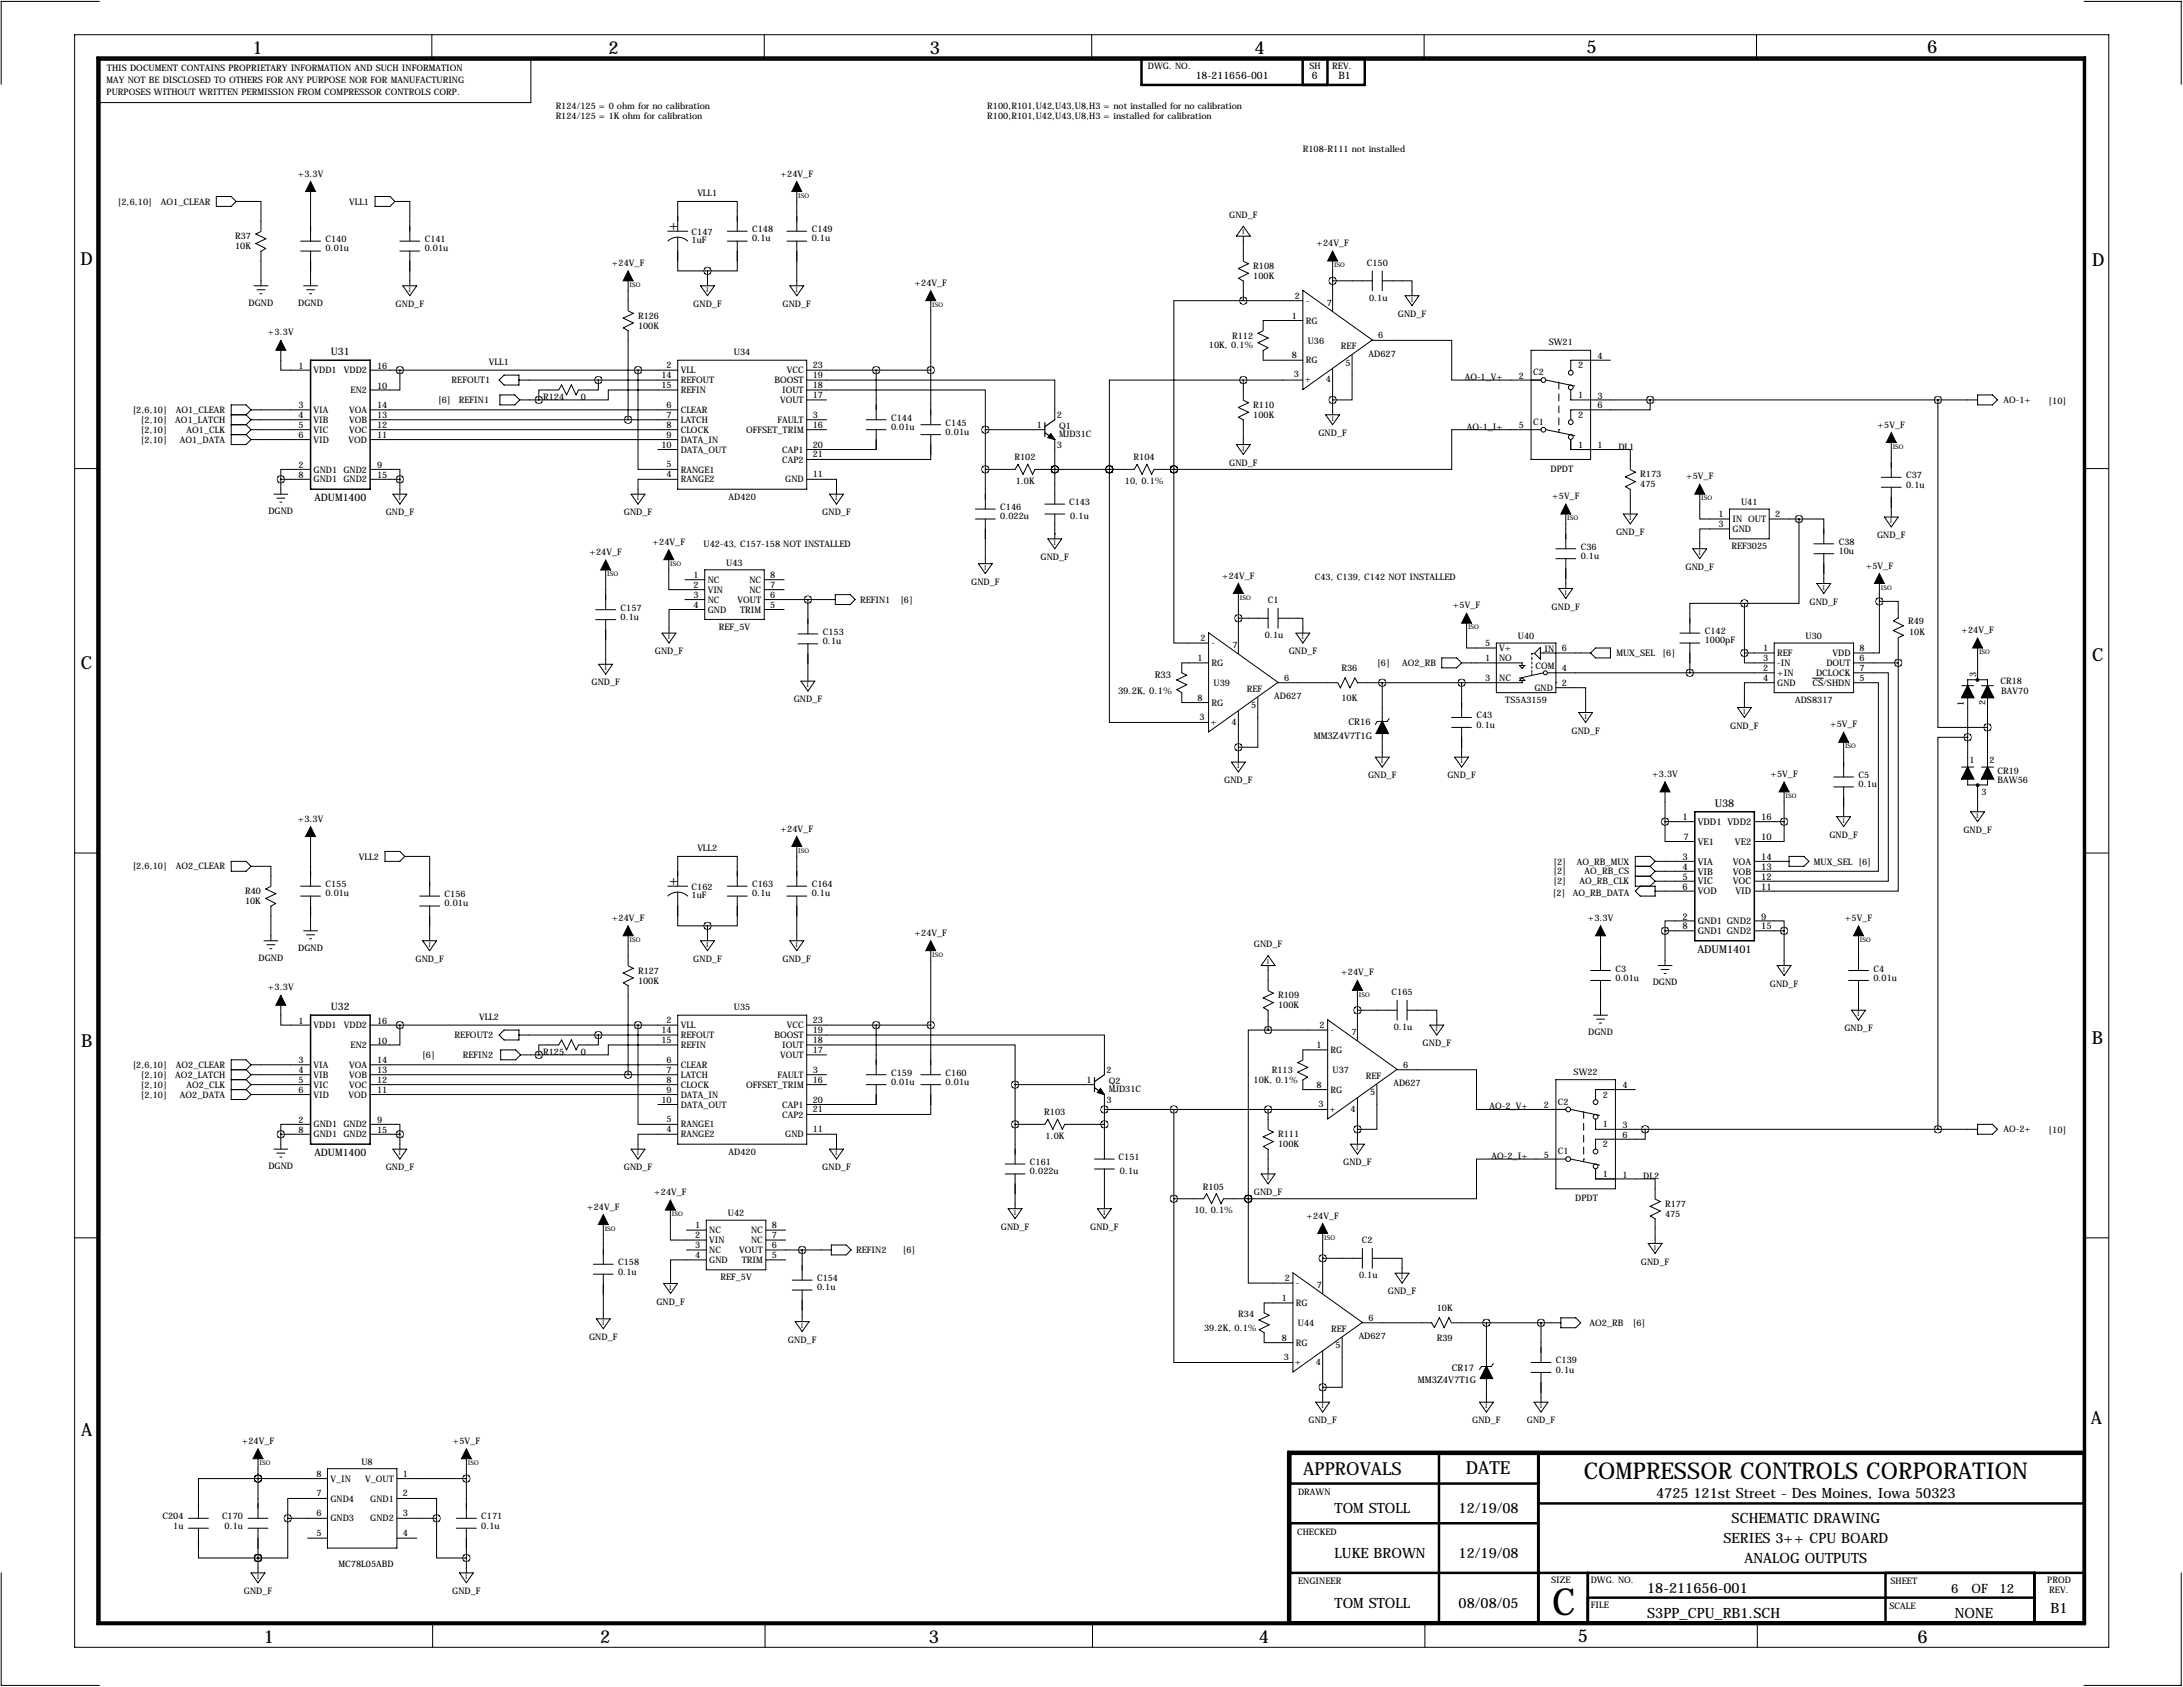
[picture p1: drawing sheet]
<svg xmlns="http://www.w3.org/2000/svg" width="559mm" height="432mm" viewBox="0 0 559 432" stroke-linecap="round" stroke-linejoin="round" font-family="sans-serif">
<defs><g id="words">
<text font-size="9.6" x="397.3" y="413.5">C</text>
<text font-size="5.9" x="405.4" y="378.5">COMPRESSOR CONTROLS CORPORATION</text>
<g font-size="4.6">
<text x="64.6" y="13.7">1</text>
<text x="155.8" y="13.7">2</text>
<text x="238" y="13.7">3</text>
<text x="321.1" y="13.7">4</text>
<text x="406.1" y="13.5">5</text>
<text x="493.3" y="13.5">6</text>
<text x="20.6" y="67.9">D</text>
<text x="535.6" y="68.1">D</text>
<text x="20.7" y="171.1">C</text>
<text x="535.5" y="169.2">C</text>
<text x="20.8" y="268.1">B</text>
<text x="535.4" y="267.2">B</text>
<text x="535.2" y="364.5">A</text>
<text x="20.8" y="367.5">A</text>
<text x="333.6" y="377.4">APPROVALS</text>
<text x="375.2" y="377.2">DATE</text>
<text x="67.5" y="420.6">1</text>
<text x="153.6" y="420.6">2</text>
<text x="237.8" y="420.6">3</text>
<text x="322.2" y="420.5">4</text>
<text x="403.9" y="420.4">5</text>
<text x="490.9" y="420.6">6</text>
</g>
<g font-size="3.6">
<text x="171.2" y="58.9">+</text>
<text x="171.2" y="226.6">+</text>
<text x="423.9" y="383.5">4725 121st Street - Des Moines, Iowa 50323</text>
<text x="341.6" y="387.3">TOM STOLL</text>
<text x="373.4" y="387.3">12/19/08</text>
<text x="443.3" y="389.9">SCHEMATIC DRAWING</text>
<text x="441.2" y="395">SERIES 3++ CPU BOARD</text>
<text x="341.6" y="398.8">LUKE BROWN</text>
<text x="373.4" y="398.8">12/19/08</text>
<text x="446.6" y="400">ANALOG OUTPUTS</text>
<text x="421.6" y="407.7">18-211656-001</text>
<text x="341.6" y="411.5">TOM STOLL</text>
<text x="373.4" y="411.5">08/08/05</text>
<text x="524.9" y="412.7">B1</text>
<text x="421.6" y="414">S3PP_CPU_RB1.SCH</text>
<text x="500.4" y="414">NONE</text>
</g>
<g font-size="3.3">
<text x="499.4" y="407.7">6</text>
<text x="504.7" y="407.7">OF</text>
<text x="511.8" y="407.7">12</text>
</g>
<g font-size="2.7">
<text x="438.9" y="206.5">U38</text>
<text x="434.5" y="244">ADUM1401</text>
</g>
<g font-size="2.6">
<text x="306.1" y="20.3">18-211656-001</text>
<text x="335.8" y="20.3">6</text>
<text x="342.6" y="20.3">B1</text>
<text x="84.7" y="90.9">U31</text>
<text x="80.5" y="128.3">ADUM1400</text>
<text x="84.7" y="258.6">U32</text>
<text x="80.5" y="296">ADUM1400</text>
</g>
<g font-size="2.4">
<text x="295.6" y="173.6">R33</text>
<text x="286.2" y="177.5">39.2K, 0.1%</text>
<text x="345.2" y="185.7">CR16</text>
<text x="336.3" y="189.1">MM3Z4V7T1G</text>
<text x="430.7" y="210">1</text>
<text x="450.8" y="210">16</text>
<text x="430.9" y="214.9">7</text>
<text x="434.6" y="211.1">VDD1 VDD2</text>
<text x="450.8" y="215">10</text>
<text x="430.7" y="220.1">3</text>
<text x="434.6" y="221.3">VIA</text>
<text x="434.6" y="216.2">VE1</text>
<text x="443.6" y="221.3">VOA</text>
<text x="444.1" y="216.2">VE2</text>
<text x="450.8" y="220.1">14</text>
<text x="430.7" y="222.7">4</text>
<text x="430.7" y="225.2">5</text>
<text x="430.7" y="227.7">6</text>
<text x="434.6" y="223.8">VIB</text>
<text x="434.6" y="226.4">VIC</text>
<text x="443.6" y="223.8">VOB</text>
<text x="443.6" y="226.4">VOC</text>
<text x="450.8" y="222.7">13</text>
<text x="450.8" y="225.2">12</text>
<text x="450.8" y="227.7">11</text>
<text x="434.6" y="228.9">VOD</text>
<text x="444.2" y="228.9">VID</text>
<text x="430.7" y="235.4">2</text>
<text x="430.7" y="237.9">8</text>
<text x="434.6" y="236.5">GND1 GND2</text>
<text x="434.6" y="239.1">GND1 GND2</text>
<text x="450.8" y="235.4">9</text>
<text x="450.8" y="237.9">15</text>
<text x="363" y="354">MM3Z4V7T1G</text>
<text x="371.6" y="351">CR17</text>
</g>
<g font-size="2.3">
<text x="293.8" y="17.6">DWG. NO.</text>
<text x="335.2" y="17.7">SH</text>
<text x="341" y="17.7">REV.</text>
<text x="27.3" y="21.1">MAY NOT BE DISCLOSED TO OTHERS FOR ANY PURPOSE NOR FOR MANUFACTURING</text>
<text x="27.4" y="18.3">THIS DOCUMENT CONTAINS PROPRIETARY INFORMATION AND SUCH INFORMATION</text>
<text x="27.3" y="24.2">PURPOSES WITHOUT WRITTEN PERMISSION FROM COMPRESSOR CONTROLS CORP.</text>
<text x="142.2" y="27.9">R124/125 = 0 ohm for no calibration</text>
<text x="252.7" y="27.9">R100,R101,U42,U43,U8,H3 = not installed for no calibration</text>
<text x="142.2" y="30.5">R124/125 = 1K ohm for calibration</text>
<text x="252.7" y="30.5">R100,R101,U42,U43,U8,H3 = installed for calibration</text>
<text x="333.5" y="38.9">R108-R111 not installed</text>
<text x="76.2" y="45.2">+3.3V</text>
<text x="199.8" y="45.2">+24V_F</text>
<text x="30.2" y="52.4">[2,6,10]</text>
<text x="41.2" y="52.4">AO1_CLEAR</text>
<text x="89.3" y="52.4">VLL1</text>
<text x="178.5" y="50.3">VLL1</text>
<text x="192.5" y="59.4">C148</text>
<text x="207.8" y="59.4">C149</text>
<text x="314.6" y="55.7">GND_F</text>
<text x="60.2" y="61.3">R37</text>
<text x="60.2" y="63.8">10K</text>
<text x="83.3" y="62">C140</text>
<text x="83.3" y="64.4">0.01u</text>
<text x="108.7" y="62">C141</text>
<text x="108.7" y="64.4">0.01u</text>
<text x="177" y="60.2">C147</text>
<text x="177" y="62.3">1uF</text>
<text x="192.5" y="61.8">0.1u</text>
<text x="207.8" y="61.8">0.1u</text>
<text x="337" y="63">+24V_F</text>
<text x="156.6" y="68.1">+24V_F</text>
<text x="320.8" y="68.9">R108</text>
<text x="320.8" y="71.4">100K</text>
<text x="349.9" y="68.1">C150</text>
<text x="234.1" y="73.2">+24V_F</text>
<text x="331.4" y="76.5">2</text>
<text x="334.3" y="77.8">-</text>
<text x="350.4" y="77.1">0.1u</text>
<text x="63.6" y="78.2">DGND</text>
<text x="76.3" y="78.2">DGND</text>
<text x="101.3" y="78.6">GND_F</text>
<text x="163.3" y="81.6">R126</text>
<text x="177.5" y="78.6">GND_F</text>
<text x="200.3" y="78.6">GND_F</text>
<text x="330.7" y="81.5">1</text>
<text x="334.3" y="82.8">RG</text>
<text x="339.6" y="78.2">7</text>
<text x="357.8" y="81.1">GND_F</text>
<text x="68.6" y="85.9">+3.3V</text>
<text x="163.3" y="84.1">100K</text>
<text x="309.5" y="89.2">10K, 0.1%</text>
<text x="315.4" y="86.7">R112</text>
<text x="334.8" y="87.9">U36</text>
<text x="343.3" y="89.5">REF</text>
<text x="352.8" y="86.6">6</text>
<text x="396.4" y="88.4">SW21</text>
<text x="76.4" y="94.4">1</text>
<text x="80.3" y="95.5">VDD1</text>
<text x="88" y="95.5">VDD2</text>
<text x="96.5" y="94.4">16</text>
<text x="125.2" y="93.5">VLL1</text>
<text x="170.6" y="94.2">2</text>
<text x="174.2" y="95.5">VLL</text>
<text x="187.9" y="90.9">U34</text>
<text x="201.4" y="95.5">VCC</text>
<text x="208" y="94.2">23</text>
<text x="330.7" y="91.7">8</text>
<text x="334.3" y="93">RG</text>
<text x="344.4" y="93.6">5</text>
<text x="350.3" y="91.3">AD627</text>
<text x="404" y="94.3">2</text>
<text x="408.9" y="91.8">4</text>
<text x="89.8" y="100.6">EN2</text>
<text x="96.5" y="99.5">10</text>
<text x="115.6" y="98.1">REFOUT1</text>
<text x="169.3" y="96.8">14</text>
<text x="169.3" y="99.3">15</text>
<text x="174.2" y="98.1">REFOUT</text>
<text x="174.2" y="100.6">REFIN</text>
<text x="198.2" y="98.1">BOOST</text>
<text x="200.2" y="100.6">IOUT</text>
<text x="208" y="96.8">19</text>
<text x="208" y="99.3">18</text>
<text x="208" y="101.9">17</text>
<text x="331.2" y="96.6">3</text>
<text x="334" y="97.8">+</text>
<text x="339.3" y="97.9">4</text>
<text x="374.9" y="97.3">AO-1_V+</text>
<text x="388.8" y="96.9">2</text>
<text x="392.4" y="96.1">C2</text>
<text x="404" y="101.9">1</text>
<text x="34" y="105.7">[2,6,10]</text>
<text x="45" y="105.7">AO1_CLEAR</text>
<text x="76.4" y="104.5">3</text>
<text x="76.4" y="107.1">4</text>
<text x="80.3" y="105.7">VIA</text>
<text x="89.4" y="105.7">VOA</text>
<text x="96.5" y="104.5">14</text>
<text x="96.5" y="107.1">13</text>
<text x="112.2" y="103.2">[6]</text>
<text x="117.4" y="103.2">REFIN1</text>
<text x="139" y="102.4">R124</text>
<text x="148.7" y="102.4">0</text>
<text x="170.6" y="104.4">6</text>
<text x="170.6" y="106.9">7</text>
<text x="174.2" y="105.7">CLEAR</text>
<text x="199.7" y="103.2">VOUT</text>
<text x="208" y="106.9">3</text>
<text x="228.1" y="107.7">C144</text>
<text x="270.5" y="106.9">2</text>
<text x="320.8" y="104.4">R110</text>
<text x="320.8" y="107">100K</text>
<text x="404" y="107">2</text>
<text x="408.9" y="102">3</text>
<text x="408.9" y="104.5">6</text>
<text x="512.8" y="103.2">AO-1+</text>
<text x="524.4" y="103.4">[10]</text>
<text x="36.1" y="110.8">[2,10]</text>
<text x="36.1" y="113.3">[2,10]</text>
<text x="36.1" y="108.2">[2,10]</text>
<text x="44.9" y="108.2">AO1_LATCH</text>
<text x="46.1" y="113.3">AO1_DATA</text>
<text x="47.8" y="110.8">AO1_CLK</text>
<text x="76.4" y="109.6">5</text>
<text x="76.4" y="112.2">6</text>
<text x="80.3" y="108.2">VIB</text>
<text x="80.3" y="110.8">VIC</text>
<text x="80.3" y="113.3">VID</text>
<text x="89.2" y="113.3">VOD</text>
<text x="89.4" y="108.2">VOB</text>
<text x="89.4" y="110.8">VOC</text>
<text x="96.5" y="109.6">12</text>
<text x="96.5" y="112.2">11</text>
<text x="170.6" y="109.5">8</text>
<text x="170.6" y="112">9</text>
<text x="174.2" y="108.2">LATCH</text>
<text x="174.2" y="110.8">CLOCK</text>
<text x="174.2" y="113.3">DATA_IN</text>
<text x="191" y="110.8">OFFSET_TRIM</text>
<text x="199" y="108.2">FAULT</text>
<text x="208" y="109.5">16</text>
<text x="228.1" y="110.1">0.01u</text>
<text x="242.1" y="109">C145</text>
<text x="242.1" y="111.3">0.01u</text>
<text x="265.4" y="109.5">1</text>
<text x="271.1" y="109.8">Q1</text>
<text x="271.1" y="111.9">MJD31C</text>
<text x="337.5" y="111.6">GND_F</text>
<text x="375.5" y="110">AO-1_I+</text>
<text x="388.8" y="109.6">5</text>
<text x="392.4" y="108.8">C1</text>
<text x="480.6" y="109.5">+5V_F</text>
<text x="76.4" y="119.8">2</text>
<text x="96.5" y="119.8">9</text>
<text x="169.3" y="114.6">10</text>
<text x="170.6" y="119.6">5</text>
<text x="174.2" y="115.9">DATA_OUT</text>
<text x="200.2" y="115.9">CAP1</text>
<text x="200.2" y="118.4">CAP2</text>
<text x="208" y="114.6">20</text>
<text x="208" y="117.1">21</text>
<text x="259.7" y="117.8">R102</text>
<text x="270.5" y="114.6">3</text>
<text x="290.2" y="117.8">R104</text>
<text x="314.6" y="119.2">GND_F</text>
<text x="404" y="114.6">1</text>
<text x="408.9" y="114.7">1</text>
<text x="414.3" y="115.1">DL1</text>
<text x="76.4" y="122.3">8</text>
<text x="80.3" y="120.9">GND1 GND2</text>
<text x="80.3" y="123.5">GND1 GND2</text>
<text x="96.5" y="122.3">15</text>
<text x="170.6" y="122.2">4</text>
<text x="174.2" y="120.9">RANGE1</text>
<text x="174.2" y="123.5">RANGE2</text>
<text x="201" y="123.5">GND</text>
<text x="208" y="122.2">11</text>
<text x="260" y="123.8">1.0K</text>
<text x="288" y="123.8">10, 0.1%</text>
<text x="396.9" y="120.7">DPDT</text>
<text x="419.9" y="122.2">R173</text>
<text x="419.9" y="124.8">475</text>
<text x="431.6" y="122.7">+5V_F</text>
<text x="487.9" y="122.4">C37</text>
<text x="487.9" y="124.8">0.1u</text>
<text x="68.7" y="131.6">DGND</text>
<text x="98.7" y="131.9">GND_F</text>
<text x="159.7" y="131.9">GND_F</text>
<text x="186.5" y="128.1">AD420</text>
<text x="210.5" y="131.9">GND_F</text>
<text x="256" y="130.6">C146</text>
<text x="273.7" y="129.4">C143</text>
<text x="397.3" y="127.8">+5V_F</text>
<text x="445.7" y="129.3">U41</text>
<text x="256" y="132.9">0.022u</text>
<text x="274" y="132.8">0.1u</text>
<text x="413.7" y="137">GND_F</text>
<text x="439.9" y="132.3">1</text>
<text x="439.9" y="134.9">3</text>
<text x="443.5" y="133.6">IN OUT</text>
<text x="443.5" y="136.2">GND</text>
<text x="454.4" y="132.3">2</text>
<text x="480.5" y="137.8">GND_F</text>
<text x="150.9" y="142.1">+24V_F</text>
<text x="167" y="139.4">+24V_F</text>
<text x="180.1" y="140">U42-43, C157-158 NOT INSTALLED</text>
<text x="266.4" y="143.3">GND_F</text>
<text x="404.6" y="140.7">C36</text>
<text x="404.6" y="143.1">0.1u</text>
<text x="443.2" y="140.6">REF3025</text>
<text x="470.7" y="139.4">C38</text>
<text x="470.7" y="141.8">10u</text>
<text x="177.5" y="147.9">1</text>
<text x="181.2" y="149.2">NC</text>
<text x="185.9" y="144.8">U43</text>
<text x="191.8" y="149.2">NC</text>
<text x="197.2" y="147.9">8</text>
<text x="248.6" y="149.7">GND_F</text>
<text x="312.8" y="148.1">+24V_F</text>
<text x="336.5" y="148.4">C43, C139, C142 NOT INSTALLED</text>
<text x="431.5" y="145.9">GND_F</text>
<text x="477.6" y="145.5">+5V_F</text>
<text x="177.5" y="150.4">2</text>
<text x="177.5" y="153">3</text>
<text x="177.5" y="155.5">4</text>
<text x="181.2" y="151.7">VIN</text>
<text x="181.2" y="154.3">NC</text>
<text x="188.8" y="154.3">VOUT</text>
<text x="191.8" y="151.7">NC</text>
<text x="197.2" y="150.4">7</text>
<text x="197.2" y="153">6</text>
<text x="197.2" y="155.5">5</text>
<text x="220.2" y="154.3">REFIN1</text>
<text x="230.5" y="154.2">[6]</text>
<text x="324.5" y="154.4">C1</text>
<text x="371.9" y="155.7">+5V_F</text>
<text x="463.2" y="154.8">GND_F</text>
<text x="158.9" y="156.3">C157</text>
<text x="158.9" y="158.7">0.1u</text>
<text x="181.2" y="156.8">GND</text>
<text x="184" y="161.2">REF_5V</text>
<text x="189.5" y="156.8">TRIM</text>
<text x="397.2" y="156">GND_F</text>
<text x="488.4" y="159.8">R49</text>
<text x="167.6" y="167.5">GND_F</text>
<text x="210.6" y="162.5">C153</text>
<text x="210.6" y="164.9">0.1u</text>
<text x="307.3" y="164.1">2</text>
<text x="310.1" y="165.4">-</text>
<text x="315.5" y="165.9">7</text>
<text x="323.8" y="163.4">0.1u</text>
<text x="329.9" y="167.5">GND_F</text>
<text x="380.2" y="165.4">5</text>
<text x="383.7" y="166.7">V+</text>
<text x="388.5" y="163.6">U40</text>
<text x="395.4" y="166.8">IN</text>
<text x="399.8" y="166.6">6</text>
<text x="413.8" y="167.9">MUX_SEL</text>
<text x="425.6" y="167.9">[6]</text>
<text x="436.4" y="162.3">C142</text>
<text x="436.4" y="164.7">1000pF</text>
<text x="451.3" y="166.6">1</text>
<text x="454.9" y="167.9">REF</text>
<text x="462.2" y="163.6">U30</text>
<text x="469.1" y="167.9">VDD</text>
<text x="476" y="166.6">8</text>
<text x="488.7" y="162.6">10K</text>
<text x="502.1" y="162.1">+24V_F</text>
<text x="306.5" y="169.2">1</text>
<text x="310.1" y="170.5">RG</text>
<text x="343.4" y="171.7">R36</text>
<text x="352.6" y="170.5">[6]</text>
<text x="358.9" y="170.5">AO2_RB</text>
<text x="380.2" y="169.2">1</text>
<text x="383.7" y="169.2">NO</text>
<text x="393.1" y="171.1">COM</text>
<text x="399.8" y="171.7">4</text>
<text x="451.3" y="169.2">3</text>
<text x="451.3" y="171.7">2</text>
<text x="454.9" y="170.5">-IN</text>
<text x="454.9" y="173">+IN</text>
<text x="464.9" y="173">DCLOCK</text>
<text x="467.5" y="170.5">DOUT</text>
<text x="476" y="169.2">6</text>
<text x="476" y="171.7">7</text>
<text x="505.8" y="173.2" transform="rotate(-90 505.8 173.2)">3</text>
<text x="151.4" y="175.4">GND_F</text>
<text x="203.2" y="179.8">GND_F</text>
<text x="306.5" y="179.3">8</text>
<text x="310.6" y="175.6">U39</text>
<text x="319.1" y="177.1">REF</text>
<text x="326.2" y="178.9">AD627</text>
<text x="328.7" y="174.2">6</text>
<text x="343.4" y="179.4">10K</text>
<text x="380.2" y="174.2">3</text>
<text x="383.8" y="174.3">NC</text>
<text x="385.3" y="179.9">TS5A3159</text>
<text x="392.8" y="176.8">GND</text>
<text x="399.8" y="175.5">2</text>
<text x="451.3" y="174.2">4</text>
<text x="454.9" y="175.6">GND</text>
<text x="459.5" y="179.9">ADS8317</text>
<text x="464" y="175.6">CS/SHDN</text>
<text x="476" y="174.2">5</text>
<text x="512.1" y="175">CR18</text>
<text x="512.3" y="177.6">BAV70</text>
<text x="307" y="184.2">3</text>
<text x="309.9" y="185.5">+</text>
<text x="310.1" y="180.6">RG</text>
<text x="315.2" y="185.5">4</text>
<text x="320.3" y="181.2">5</text>
<text x="378" y="183.9">C43</text>
<text x="502.7" y="180.7" transform="rotate(-90 502.7 180.7)">1</text>
<text x="508.3" y="180.4" transform="rotate(-90 508.3 180.4)">2</text>
<text x="378" y="186.3">0.1u</text>
<text x="402.3" y="187.8">GND_F</text>
<text x="442.9" y="186.5">GND_F</text>
<text x="468.4" y="186.2">+5V_F</text>
<text x="504.2" y="195.3">1</text>
<text x="509.3" y="195.3">2</text>
<text x="313.4" y="200.5">GND_F</text>
<text x="350.2" y="199.2">GND_F</text>
<text x="370.5" y="199.2">GND_F</text>
<text x="422.9" y="198.9">+3.3V</text>
<text x="453.2" y="198.9">+5V_F</text>
<text x="475.7" y="199.1">C5</text>
<text x="475.7" y="201.5">0.1u</text>
<text x="507.2" y="203.5">3</text>
<text x="511.3" y="198.2">CR19</text>
<text x="511.4" y="200.4">BAW56</text>
<text x="76.2" y="210.3">+3.3V</text>
<text x="199.8" y="212.9">+24V_F</text>
<text x="468.3" y="214.5">GND_F</text>
<text x="502.6" y="213.2">GND_F</text>
<text x="91.9" y="220">VLL2</text>
<text x="178.5" y="217.9">VLL2</text>
<text x="397.7" y="221.3">[2]</text>
<text x="403.6" y="221.3">AO_RB_MUX</text>
<text x="464.3" y="221.3">MUX_SEL [6]</text>
<text x="34" y="222.5">[2,6,10]</text>
<text x="45" y="222.5">AO2_CLEAR</text>
<text x="83.3" y="227.1">C155</text>
<text x="177" y="227.8">C162</text>
<text x="192.5" y="227.1">C163</text>
<text x="207.8" y="227.1">C164</text>
<text x="397.7" y="223.8">[2]</text>
<text x="397.7" y="226.4">[2]</text>
<text x="404.3" y="226.4">AO_RB_CLK</text>
<text x="405.6" y="223.8">AO_RB_CS</text>
<text x="62.7" y="228.9">R40</text>
<text x="62.7" y="231.4">10K</text>
<text x="83.3" y="229.5">0.01u</text>
<text x="113.8" y="229.6">C156</text>
<text x="113.8" y="232">0.01u</text>
<text x="177" y="230">1uF</text>
<text x="192.5" y="229.5">0.1u</text>
<text x="207.8" y="229.5">0.1u</text>
<text x="397.5" y="229.4">[2]</text>
<text x="402.6" y="229.4">AO_RB_DATA</text>
<text x="156.6" y="235.7">+24V_F</text>
<text x="234.1" y="239.5">+24V_F</text>
<text x="406.4" y="235.7">+3.3V</text>
<text x="472.3" y="235.7">+5V_F</text>
<text x="66.2" y="245.9">DGND</text>
<text x="76.3" y="243.3">DGND</text>
<text x="321" y="242.4">GND_F</text>
<text x="106.4" y="246.2">GND_F</text>
<text x="163.3" y="249.2">R127</text>
<text x="163.3" y="251.8">100K</text>
<text x="177.5" y="246.2">GND_F</text>
<text x="200.3" y="246.2">GND_F</text>
<text x="343.3" y="249.7">+24V_F</text>
<text x="413.5" y="248.7">C3</text>
<text x="413.5" y="251">0.01u</text>
<text x="479.6" y="248.7">C4</text>
<text x="479.6" y="251">0.01u</text>
<text x="68.6" y="253.5">+3.3V</text>
<text x="327.2" y="255.6">R109</text>
<text x="356.2" y="254.8">C165</text>
<text x="423" y="252.2">DGND</text>
<text x="453.1" y="252.6">GND_F</text>
<text x="76.4" y="262">1</text>
<text x="80.3" y="263.2">VDD1</text>
<text x="88" y="263.2">VDD2</text>
<text x="96.5" y="262">16</text>
<text x="122.6" y="261.1">VLL2</text>
<text x="170.6" y="261.9">2</text>
<text x="174.2" y="263.2">VLL</text>
<text x="187.9" y="258.6">U35</text>
<text x="201.4" y="263.2">VCC</text>
<text x="208" y="261.9">23</text>
<text x="327.2" y="258.1">100K</text>
<text x="337.8" y="263.1">2</text>
<text x="356.8" y="263.7">0.1u</text>
<text x="472.1" y="264">GND_F</text>
<text x="89.8" y="268.3">EN2</text>
<text x="96.5" y="267.1">10</text>
<text x="116.4" y="265.7">REFOUT2</text>
<text x="169.3" y="264.4">14</text>
<text x="169.3" y="267">15</text>
<text x="174.2" y="265.7">REFOUT</text>
<text x="174.2" y="268.3">REFIN</text>
<text x="198.2" y="265.7">BOOST</text>
<text x="200.2" y="268.3">IOUT</text>
<text x="208" y="264.4">19</text>
<text x="208" y="267">18</text>
<text x="208" y="269.5">17</text>
<text x="337" y="268.2">1</text>
<text x="340.6" y="269.5">RG</text>
<text x="340.6" y="264.5">-</text>
<text x="345.9" y="264.9">7</text>
<text x="364.2" y="267.8">GND_F</text>
<text x="406.5" y="264.9">DGND</text>
<text x="34" y="273.3">[2,6,10]</text>
<text x="36.1" y="275.9">[2,10]</text>
<text x="44.9" y="275.9">AO2_LATCH</text>
<text x="45" y="273.3">AO2_CLEAR</text>
<text x="76.4" y="272.2">3</text>
<text x="76.4" y="274.7">4</text>
<text x="80.3" y="273.3">VIA</text>
<text x="80.3" y="275.9">VIB</text>
<text x="89.4" y="273.3">VOA</text>
<text x="89.4" y="275.9">VOB</text>
<text x="96.5" y="272.2">14</text>
<text x="96.5" y="274.7">13</text>
<text x="108.1" y="270.8">[6]</text>
<text x="118.5" y="270.8">REFIN2</text>
<text x="139" y="270">R125</text>
<text x="148.7" y="270">0</text>
<text x="170.6" y="272">6</text>
<text x="170.6" y="274.6">7</text>
<text x="174.2" y="273.3">CLEAR</text>
<text x="174.2" y="275.9">LATCH</text>
<text x="199" y="275.9">FAULT</text>
<text x="199.7" y="270.8">VOUT</text>
<text x="208" y="274.6">3</text>
<text x="228.1" y="275.3">C159</text>
<text x="242.1" y="275.3">C160</text>
<text x="283.2" y="274.6">2</text>
<text x="325.6" y="274.6">R113</text>
<text x="341.1" y="274.6">U37</text>
<text x="359.2" y="273.3">6</text>
<text x="402.8" y="275.1">SW22</text>
<text x="36.1" y="281">[2,10]</text>
<text x="36.1" y="278.4">[2,10]</text>
<text x="46.1" y="281">AO2_DATA</text>
<text x="47.8" y="278.4">AO2_CLK</text>
<text x="76.4" y="277.3">5</text>
<text x="76.4" y="279.8">6</text>
<text x="80.3" y="278.4">VIC</text>
<text x="80.3" y="281">VID</text>
<text x="89.2" y="281">VOD</text>
<text x="89.4" y="278.4">VOC</text>
<text x="96.5" y="277.3">12</text>
<text x="96.5" y="279.8">11</text>
<text x="170.6" y="277.1">8</text>
<text x="170.6" y="279.7">9</text>
<text x="174.2" y="278.4">CLOCK</text>
<text x="174.2" y="281">DATA_IN</text>
<text x="191" y="278.4">OFFSET_TRIM</text>
<text x="208" y="277.1">16</text>
<text x="228.1" y="277.7">0.01u</text>
<text x="242.1" y="277.7">0.01u</text>
<text x="278.1" y="277.1">1</text>
<text x="283.8" y="277.4">Q2</text>
<text x="283.8" y="279.5">MJD31C</text>
<text x="320.9" y="277.2">10K, 0.1%</text>
<text x="337" y="278.4">8</text>
<text x="340.6" y="279.7">RG</text>
<text x="349.6" y="276.1">REF</text>
<text x="350.8" y="280.3">5</text>
<text x="356.7" y="278">AD627</text>
<text x="410.3" y="281">2</text>
<text x="415.3" y="278.5">4</text>
<text x="76.4" y="287.4">2</text>
<text x="96.5" y="287.4">9</text>
<text x="169.3" y="282.2">10</text>
<text x="170.6" y="287.3">5</text>
<text x="174.2" y="283.5">DATA_OUT</text>
<text x="200.2" y="283.5">CAP1</text>
<text x="200.2" y="286">CAP2</text>
<text x="208" y="282.2">20</text>
<text x="208" y="284.7">21</text>
<text x="267.3" y="285.4">R103</text>
<text x="283.2" y="282.3">3</text>
<text x="337.5" y="283.3">3</text>
<text x="340.4" y="284.5">+</text>
<text x="345.7" y="284.6">4</text>
<text x="381.3" y="284">AO-2_V+</text>
<text x="395.2" y="283.6">2</text>
<text x="398.8" y="282.7">C2</text>
<text x="76.4" y="290">8</text>
<text x="80.3" y="288.6">GND1 GND2</text>
<text x="80.3" y="291.1">GND1 GND2</text>
<text x="96.5" y="290">15</text>
<text x="170.6" y="289.8">4</text>
<text x="174.2" y="288.6">RANGE1</text>
<text x="174.2" y="291.1">RANGE2</text>
<text x="201" y="291.1">GND</text>
<text x="208" y="289.8">11</text>
<text x="267.6" y="291.5">1.0K</text>
<text x="327.2" y="291.1">R111</text>
<text x="327.2" y="293.7">100K</text>
<text x="410.3" y="288.6">1</text>
<text x="410.3" y="293.7">2</text>
<text x="415.3" y="288.7">3</text>
<text x="415.3" y="291.2">6</text>
<text x="512.8" y="289.9">AO-2+</text>
<text x="524.4" y="290.1">[10]</text>
<text x="68.7" y="299.2">DGND</text>
<text x="98.7" y="299.6">GND_F</text>
<text x="159.7" y="299.6">GND_F</text>
<text x="186.5" y="295.7">AD420</text>
<text x="210.5" y="299.6">GND_F</text>
<text x="263.7" y="298.2">C161</text>
<text x="286.4" y="297">C151</text>
<text x="343.8" y="298.3">GND_F</text>
<text x="381.8" y="296.7">AO-2_I+</text>
<text x="395.2" y="296.3">5</text>
<text x="398.8" y="295.4">C1</text>
<text x="167.5" y="305.9">+24V_F</text>
<text x="263.7" y="300.6">0.022u</text>
<text x="286.7" y="300.5">0.1u</text>
<text x="307.9" y="304.5">R105</text>
<text x="321" y="305.9">GND_F</text>
<text x="410.3" y="301.3">1</text>
<text x="415.3" y="301.4">1</text>
<text x="420.6" y="301.8">DL2</text>
<text x="150.3" y="309.6">+24V_F</text>
<text x="186.3" y="311.3">U42</text>
<text x="305.8" y="310.5">10, 0.1%</text>
<text x="334.4" y="311.9">+24V_F</text>
<text x="403.2" y="307.4">DPDT</text>
<text x="426.2" y="308.9">R177</text>
<text x="426.2" y="311.4">475</text>
<text x="178" y="314.4">1</text>
<text x="178" y="316.9">2</text>
<text x="181.6" y="315.7">NC</text>
<text x="192.2" y="315.7">NC</text>
<text x="197.6" y="314.4">8</text>
<text x="197.6" y="316.9">7</text>
<text x="256.2" y="314.8">GND_F</text>
<text x="279.1" y="314.8">GND_F</text>
<text x="158.2" y="323.8">C158</text>
<text x="178" y="319.4">3</text>
<text x="178" y="322">4</text>
<text x="181.6" y="318.2">VIN</text>
<text x="181.6" y="320.7">NC</text>
<text x="181.6" y="323.3">GND</text>
<text x="189.2" y="320.7">VOUT</text>
<text x="189.9" y="323.3">TRIM</text>
<text x="192.2" y="318.2">NC</text>
<text x="197.6" y="319.4">6</text>
<text x="197.6" y="322">5</text>
<text x="219.2" y="320.7">REFIN2</text>
<text x="231.1" y="320.7">[6]</text>
<text x="348.6" y="318.3">C2</text>
<text x="420" y="323.7">GND_F</text>
<text x="158.2" y="326.2">0.1u</text>
<text x="184.4" y="327.6">REF_5V</text>
<text x="209.1" y="327.9">C154</text>
<text x="328.9" y="327.9">2</text>
<text x="331.7" y="329.2">-</text>
<text x="337.1" y="329.7">7</text>
<text x="347.9" y="327.2">0.1u</text>
<text x="168" y="333.9">GND_F</text>
<text x="209.1" y="330.3">0.1u</text>
<text x="328.1" y="333">1</text>
<text x="331.7" y="334.3">RG</text>
<text x="355.3" y="331.3">GND_F</text>
<text x="367.8" y="335.6">10K</text>
<text x="308.2" y="340.6">39.2K, 0.1%</text>
<text x="317" y="337.1">R34</text>
<text x="332.2" y="339.4">U44</text>
<text x="340.7" y="340.9">REF</text>
<text x="350.3" y="338.1">6</text>
<text x="406.9" y="339.4">AO2_RB</text>
<text x="418" y="339.4">[6]</text>
<text x="150.8" y="343">GND_F</text>
<text x="201.7" y="343.7">GND_F</text>
<text x="328.1" y="343.2">8</text>
<text x="331.7" y="344.5">RG</text>
<text x="341.9" y="345">5</text>
<text x="347.8" y="342.7">AD627</text>
<text x="367.8" y="343.2">R39</text>
<text x="328.6" y="348.1">3</text>
<text x="331.5" y="349.3">+</text>
<text x="336.8" y="349.3">4</text>
<text x="398.3" y="349">C139</text>
<text x="398.3" y="351.4">0.1u</text>
<text x="335" y="364.3">GND_F</text>
<text x="376.9" y="364.3">GND_F</text>
<text x="390.8" y="364.3">GND_F</text>
<text x="61.9" y="369.6">+24V_F</text>
<text x="115.9" y="369.6">+5V_F</text>
<text x="81" y="378">8</text>
<text x="92.5" y="374.9">U8</text>
<text x="103.1" y="378">1</text>
<text x="81" y="383">7</text>
<text x="84.6" y="379.3">V_IN</text>
<text x="93.5" y="379.3">V_OUT</text>
<text x="103.1" y="383">2</text>
<text x="332.3" y="382.8">DRAWN</text>
<text x="41.6" y="388.9">C204</text>
<text x="56.8" y="388.9">C170</text>
<text x="81" y="388.1">6</text>
<text x="84.6" y="384.3">GND4</text>
<text x="84.6" y="389.4">GND3</text>
<text x="94.8" y="384.3">GND1</text>
<text x="94.8" y="389.4">GND2</text>
<text x="103.1" y="388.1">3</text>
<text x="123.2" y="388.9">C171</text>
<text x="44.4" y="391.2">1u</text>
<text x="57.5" y="391.2">0.1u</text>
<text x="81" y="393.2">5</text>
<text x="103.1" y="393.2">4</text>
<text x="123.2" y="391.2">0.1u</text>
<text x="332" y="392.9">CHECKED</text>
<text x="86.7" y="401.2">MC78L05ABD</text>
<text x="332.3" y="405.4">ENGINEER</text>
<text x="397.1" y="405.1">SIZE</text>
<text x="407.2" y="405.1">DWG. NO.</text>
<text x="483.9" y="405.4">SHEET</text>
<text x="524.1" y="405.1">PROD</text>
<text x="524.6" y="407.7">REV.</text>
<text x="62.4" y="408">GND_F</text>
<text x="115.8" y="408">GND_F</text>
<text x="407.2" y="411.5">FILE</text>
<text x="483.7" y="411.7">SCALE</text>
</g>
<g font-size="1.6">
<text x="204.3" y="50.6">ISO</text>
<text x="317.9" y="60">I</text>
<text x="341.5" y="68.4">ISO</text>
<text x="104.6" y="74.7">I</text>
<text x="161.2" y="73.5">ISO</text>
<text x="180.8" y="74.7">I</text>
<text x="203.6" y="74.7">I</text>
<text x="361.1" y="77.3">I</text>
<text x="238.6" y="78.6">ISO</text>
<text x="340.8" y="107.8">I</text>
<text x="317.9" y="115.4">I</text>
<text x="484.5" y="114.9">ISO</text>
<text x="102" y="128.1">I</text>
<text x="163" y="128.1">I</text>
<text x="213.8" y="128.1">I</text>
<text x="435.5" y="128.1">ISO</text>
<text x="401.2" y="133.2">ISO</text>
<text x="417" y="133.2">I</text>
<text x="483.8" y="133.9">I</text>
<text x="269.7" y="139.5">I</text>
<text x="434.8" y="142.1">I</text>
<text x="155.4" y="147.5">ISO</text>
<text x="171.6" y="144.8">ISO</text>
<text x="251.9" y="145.9">I</text>
<text x="317.4" y="153.5">ISO</text>
<text x="400.5" y="152.2">I</text>
<text x="466.5" y="150.9">I</text>
<text x="481.4" y="150.9">ISO</text>
<text x="375.8" y="161.1">ISO</text>
<text x="170.9" y="163.6">I</text>
<text x="333.2" y="163.6">I</text>
<text x="506.6" y="167.5">ISO</text>
<text x="154.7" y="171.6">I</text>
<text x="206.5" y="175.9">I</text>
<text x="405.6" y="184">I</text>
<text x="446.2" y="182.7">I</text>
<text x="472.3" y="191.6">ISO</text>
<text x="316.7" y="196.7">I</text>
<text x="353.5" y="195.4">I</text>
<text x="373.8" y="195.4">I</text>
<text x="457.1" y="204.3">ISO</text>
<text x="505.9" y="209.4">I</text>
<text x="471.6" y="210.6">I</text>
<text x="204.3" y="218.3">ISO</text>
<text x="109.7" y="242.4">I</text>
<text x="161.2" y="241.1">ISO</text>
<text x="180.8" y="242.4">I</text>
<text x="203.6" y="242.4">I</text>
<text x="238.6" y="244.9">ISO</text>
<text x="476.1" y="241.1">ISO</text>
<text x="324.3" y="246.7">I</text>
<text x="456.4" y="248.7">I</text>
<text x="347.8" y="255.1">ISO</text>
<text x="367.5" y="264">I</text>
<text x="475.4" y="260.2">I</text>
<text x="102" y="295.7">I</text>
<text x="163" y="295.7">I</text>
<text x="213.8" y="295.7">I</text>
<text x="347.1" y="294.5">I</text>
<text x="324.3" y="302.1">I</text>
<text x="172" y="311.3">ISO</text>
<text x="259.5" y="311">I</text>
<text x="282.4" y="311">I</text>
<text x="154.8" y="315">ISO</text>
<text x="339" y="317.3">ISO</text>
<text x="423.3" y="319.9">I</text>
<text x="358.6" y="327.5">I</text>
<text x="171.3" y="330.1">I</text>
<text x="154.1" y="339.2">I</text>
<text x="205" y="339.9">I</text>
<text x="338.3" y="360.5">I</text>
<text x="380.2" y="360.5">I</text>
<text x="394.1" y="360.5">I</text>
<text x="66.4" y="375">ISO</text>
<text x="119.8" y="375">ISO</text>
<text x="65.7" y="404.2">I</text>
<text x="119.1" y="404.2">I</text>
</g>
</g></defs>
<g fill="none" stroke="#000" stroke-width=".26">
<path d="M19.1 8.9h520.7v412.7h-520.7zM25.5 .4h-25.2v21.2M110.5 8.9v6.3M143.1 15.2h-7.2v11.1h-110.9M195.6 8.9v6.3M279.5 8.9v6.3M364.5 8.9v6.3M449.6 8.9v6.3M533.5 .4h24.8v21.2M55.4 50.3h3.8l1.3 1.3-1.3 1.2h-3.8zM60.5 51.6h6.3v7.6M66.8 59.3l-1.3 .6 2.6 1.2-2.6 1.2 2.5 1.3-1.2 .8"/>
<path d="M79.5 46.5v15.2M96 50.3h3.8l1.3 1.3-1.3 1.2h-3.8zM101.1 51.6h3.8v10.1M170.9 59.2h5.1M173.5 59.2v-7.6h15.2v7.6M186.2 59.2h5.1M201.4 59.2h5.1M204 49v10.2M318.3 57.9l1.7 2.6h-3.5zM65 73.2h3.6M65.8 74.2h2M66.5 75.2h.6"/>
<path d="M66.8 64.3v8.9M77 61.7h5M77 64.3h5M77.7 73.2h3.6M78.5 74.2h2M79.2 75.2h.6M79.5 64.3v8.9M102.4 61.7h5M102.4 64.3h5M103.1 73.2h3.6l-1.8 2.5zM104.9 64.3v8.9M160.8 71.9v7.6"/>
<path d="M160.8 79.6l1.3 .6-2.6 1.2 2.6 1.3-2.5 1.2 1.2 .8M171 61.7a3.7 3.7 0 0 1 5 0M173.5 60.7v8.6h7.6M179.3 73.2h3.6l-1.8 2.5zM181.1 69.3v3.9M186.2 61.7h5.1M188.7 61.7v7.6h-7.6M201.4 61.7h5.1M202.2 73.2h3.5l-1.7 2.5zM204 61.7v11.5M238.3 77v31.7M318.3 77h-17.8v43.1"/>
<path d="M318.3 77h15.2M318.3 60.5v6.3M318.3 71.9v5.1M318.3 66.9l1.3 .6-2.6 1.2 2.6 1.3-2.6 1.2 1.3 .8M333.5 74.3l17.8 12.7-17.8 12.7zM341.1 66.8v12.9M341.1 71.9h10.2M351.3 69.3v5.1M353.8 71.9h7.6v3.8M353.8 69.3v5.1M359.7 75.7h3.5l-1.8 2.5zM71.9 87.1v7.6h7.6"/>
<path d="M94.7 94.7h78.8M102.4 94.7v5.1h-7.7M129 96h3.8v2.6h-3.8l-1.2-1.3zM132.8 97.3h40.7M153.2 97.3v2.5h-5.1l-.6 1.3-1.2-2.6-1.3 2.6-1.2-2.5-.8 1.2h-5.1v2.6M160.8 84.6v22.8M163.3 94.7v25.4h10.2M173.5 99.8h-17.8v2.6h-17.8M173.5 92.2h33v33h-33zM206.5 99.8h45.7v10.2M206.5 97.3h63.5v10.1M206.5 94.7h31.8"/>
<path d="M224.3 94.7v12.7M318.3 97.3h-34.3v22.8M318.3 97.3h15.2M318.3 97.3v5.1M323.3 84.7l-1.3 .6 2.6 1.2-2.6 1.2 2.6 1.3-1.3 .8M323.3 89.7v2.5h10.2M333.5 82h-10.2v2.6M341.1 94.4v11.8M346.1 90.9v11.5h-5M351.3 87.1h20.3v10.2h22.9M391.9 89.7h15.3v27.9h-15.3zM395.7 97.3l7.4 1.5"/>
<path d="M399 97.8v1.8M402.1 99.8v2.6h104.1M412.2 92.2h-10.1v2.5M19.2 119.9h6.4M59.2 108.7h3.8M59.2 111.3h3.8M59.2 106.2h3.8M63 108.7l1.3 1.3M63 111.3l1.3 1.2M63 106.2l1.3 1.2M64.3 104.9h15.2M64.3 107.4h15.2"/>
<path d="M64.3 110h15.2M64.3 112.5h15.2M64.3 104.9l-1.3-1.3h-3.8v10.2h3.8l1.3-1.3M64.3 110l-1.3 1.3M64.3 107.4l-1.3 1.3M64.3 104.9l-1.3 1.3M94.7 104.9h78.8M94.7 107.4h78.8M94.7 110h78.8M94.7 112.5h78.8M128 101.1h3.8l1.2 1.3-1.2 1.2h-3.8zM133 102.4h4.9"/>
<path d="M168.4 115.1h5.1M206.5 107.4h5.1M206.5 110h5.1M206.5 102.4h5.1M221.7 107.4h5.1M221.7 110h5.1M224.3 110v5.1h-17.8M235.7 108.7h5.1M235.7 111.3h5.1M238.3 111.3v6.3h-31.8M252.2 110h15.3M252.2 110v20.3"/>
<path d="M270 112.5v16.5M316.5 113.8h3.5l-1.7 2.5zM318.3 107.4v6.4M318.3 102.5l1.3 .6-2.6 1.2 2.6 1.2-2.6 1.3 1.3 .7M339.3 106.2h3.6l-1.8 2.5zM394.5 110h-22.9v10.1h-71.1M395.7 110l7.4 1.5M399 110h.1M399 100.8v1.8M399 103.9v1.8M399 106.9v1.8M399 110v.7"/>
<path d="M402.1 112.5v2.6h15.2v5M422.4 102.4v2.5h-20.3v2.5M484.1 113.3v8.9M496.1 102.4v83.8h12.7M506.2 101.1h3.8l1.3 1.3-1.3 1.2h-3.8zM533.4 119.9h6.4M70.1 126.5h3.6M70.9 127.5h2M71.6 128.5h.5M71.9 122.7h7.6M71.9 122.7v3.8M79.5 120.1h-7.6v2.6"/>
<path d="M94.7 120.1h7.7v2.6M94.7 122.7h7.7M100.6 126.5h3.5l-1.7 2.5zM102.4 122.7v3.8M161.5 126.5h3.6l-1.8 2.5zM173.5 122.7h-10.2v3.8M206.5 122.7h7.6v3.8M212.3 126.5h3.6l-1.8 2.5zM249.7 130.3h5.1M249.7 132.8h5.1M252.2 120.1h7.6l.8-1.2 1.3 2.5 1.2-2.6 1.2 2.6 .6-1.3h25.4l.8-1.2 1.3 2.5 1.2-2.6 1.2 2.6 .6-1.3h5.1M252.2 132.8v11.5"/>
<path d="M267.5 131.6h5M267.5 129h5M268.2 137.9h3.6l-1.8 2.6zM270 120.1h.1M270 136.7h.1M270 131.6v6.3M284 120.1h.1M284 120.1v64.8h25.4M300.5 120.1h.1M300.5 120.1v44.5h8.9M400.8 131.6v8.9M415.5 131.6h3.6l-1.8 2.5z"/>
<path d="M417.3 125.2v6.4M417.4 120.2l1.2 .7-2.5 1.2 2.5 1.2-2.5 1.3 1.3 .7M435.1 126.5v6.3h7.6M442.7 135.4h-7.6v5.1M442.7 130.3h10.2v7.6h-10.2zM452.9 132.8h7.6M460.5 132.8h6.4v6.4M460.5 132.8v21.6h-14M464.3 139.2h5.1M481.6 122.2h5.1M481.6 124.7h5.1M482.3 132.3h3.6l-1.8 2.6z"/>
<path d="M484.1 124.7v7.6M152.5 158.6h5.1M152.5 156.1h5.1M155 145.9v10.2M155 158.6v11.4M171.2 143.3v7.6h9.2M175.3 148.4h5.1M175.3 153.5h5.1M180.4 156h-9.2v6.1M180.4 145.8h15.2v12.7h-15.2zM195.6 148.4h5.1M195.6 150.9h5.1"/>
<path d="M195.6 153.5h18.2M195.6 156h5.1M206.8 153.5v8.8M213.8 152.2h3.8l1.3 1.3-1.3 1.2h-3.8zM250.4 144.3h3.6l-1.8 2.5zM317 151.9v15.4M317 158.2h7.6M324.6 155.7v5.1M327.2 158.2h6.3v3.9M327.2 155.7v5.1M375.4 159.5v6.4h7.6M398.3 140.5h5.1"/>
<path d="M398.3 143h5.1M399 150.6h3.6l-1.8 2.6zM400.8 143v7.6M433.3 140.5h3.6l-1.8 2.5zM446.5 154.4h-13.9v7.7M446.5 154.4v12.7M464.3 141.7h5.1M465.1 149.4h3.5l-1.7 2.5zM466.9 141.7v7.7M481.1 153.9h4.8v4.3M481.1 153.9v13.2h-6.6M481.1 149.4v4.5"/>
<path d="M486 158.1l-1.3 .8 2.5 1.3-2.6 1.2 2.6 1.2-1.2 .6M153.3 170h3.5l-1.8 2.6zM169.5 162.1h3.5l-1.8 2.5zM204.3 162.3h5M204.3 164.8h5M205 174.3h3.6l-1.8 2.6zM206.8 164.8v9.5M309.4 169.7h-6.9v2.5l1.3 .6-2.6 1.2 2.6 1.3-2.6 1.2 1.3 .8v2.5h6.9M309.4 162l17.8 12.7-17.8 12.7zM322 178.5v12.8h-5M327.2 174.8h15.2M331.7 162.1h3.6l-1.8 2.5z"/>
<path d="M342.5 174.8l.6 1.3 1.2-2.6 1.2 2.6 1.3-2.6 .8 1.3M353.8 174.8v9.9M369.1 168.4h3.8l1.2 1.3-1.2 1.2h-3.8zM374.1 169.7h15.5v.6M374.1 174.8v8.8M383 164.6h15.3v12.7h-15.3zM388.9 170.3h1.4l-.7 .7zM389.6 174.2v.6h-42.1M389.6 173.5l.7 .7h-1.4zM392.1 168.2v.7M392.1 169.4v.6M392.1 170.6v.5"/>
<path d="M392.1 171.6v.5M392.1 172.4v.3M392.5 167.2h-.4v.4M392.8 167.2l1.5-1.5v3zM394.3 167.1h12.9M395.1 172.2l-6.2 1.4M396.1 172.2h58.1M398.3 174.8h.1M398.3 176h7.6v6.4M408.4 165.9h3.8v2.5h-3.8l-1.2-1.3zM430 164.6h5.1M430 162.1h5.1"/>
<path d="M432.6 164.6v7.6M446.5 167.1v2.6h7.7M446.5 167.1h7.7M454.2 174.8h-7.7v6.3M454.2 164.6h20.3v12.7h-20.3zM464 173.6h2.7M474.5 174.8h6.3v48.2h-31.7M474.5 172.2h8.9v53.4h-34.3M474.5 169.7h11.4M485.9 169.7v58.4h-36.8M485.9 163.3v6.4M502.2 175.5h3"/>
<path d="M503.7 175.5v-1.5h5.1v1.5M503.7 178.6v17.7M506.2 165.9v8.1M507.2 175.5h3.1M508.8 178.6v17.7M315.2 195.1h3.6l-1.8 2.5zM317 182v13.1M352 193.8h3.6l-1.8 2.5zM353.8 187.7v6.1M355.6 183.9l-.5 .8h-2.5l-.6 .7M371.6 183.6h5.1M371.6 186.2h5.1"/>
<path d="M372.4 193.8h3.5l-1.8 2.5zM374.1 186.2v7.6M404.1 182.4h3.6l-1.8 2.5zM444.8 181.1h3.5l-1.8 2.5zM469.4 198.9h5.1M471.9 190v8.9M502.2 196.3h3M503.7 188.7h-7.6v100.4M503.7 199.4v1.5h5.1v-1.5M507.2 196.3h3.1M19 218.3h6.5M79.5 211.6v15.2"/>
<path d="M98.6 217.9h3.8l1.2 1.3-1.2 1.3h-3.8zM103.6 219.2h6.4v10.2M204 216.7v10.1M426.2 210.3v5.1h7.6M426.2 210.3h7.6M426.2 200.2v10.1M449.1 210.3h7.6M456.7 210.3v5.1h-7.6M456.7 202.7v7.6M458 219.2h3.8l1.2 1.3-1.2 1.2h-3.8zM469.4 201.4h5.1M470.2 209h3.5l-1.8 2.6z"/>
<path d="M471.9 201.4v7.6M504.4 207.8h3.6l-1.8 2.5zM506.2 200.9v6.9M533.3 218.3h6.4M59.2 220.5h3.8l1.3 1.2-1.3 1.3h-3.8zM64.3 221.7h5v5.1M69.3 226.9l-1.3 .6 2.6 1.3-2.6 1.2 2.6 1.2-1.3 .8M69.3 231.9v8.9M77 226.8h5M77 229.4h5M77.7 238.3h3.6M78.5 239.3h2"/>
<path d="M79.5 229.4v8.9M107.4 229.4h5.1M107.4 231.9h5.1M110 231.9v8.9M160.8 239.5v7.6M170.9 226.8h5.1M171 229.3a3.7 3.7 0 0 1 5 .1M173.5 228.3v8.7h7.6M173.5 226.8v-7.6h15.2v7.6M181.1 237v3.8M186.2 226.8h5.1M186.2 229.4h5.1"/>
<path d="M188.7 229.4v7.6h-7.6M201.4 226.8h5.1M201.4 229.4h5.1M204 229.4v11.4M409.7 237v11.4M418.6 221.7h3.8M418.6 224.3h3.8M422.4 221.7l1.3 1.3M422.4 224.3l1.3 1.3M423.7 220.5l-1.3-1.3h-3.8v7.6h5.1v2.6h-3.8l-1.3-1.3 1.3-1.3M423.7 220.5h10.1M423.7 223h10.1"/>
<path d="M423.7 225.6h10.1M423.7 228.1h10.1M423.7 220.5l-1.3 1.2M423.7 223l-1.3 1.3M423.7 225.6l-1.3 1.2M426.2 238.3h7.6M426.2 238.3v8.8M433.8 235.7h-7.6v2.6M449.1 235.7h7.6v2.6M449.1 220.5h8.9M449.1 238.3h7.6M456.7 238.3v8.8"/>
<path d="M475.7 239.5v8.9M67.6 240.8h3.5M68.3 241.8h2.1M69.1 242.8h.5M71.9 254.8v7.6h7.6M79.2 240.3h.6M108.2 240.8h3.6l-1.8 2.5zM160.8 252.2v22.9M160.8 247.2l1.3 .7-2.6 1.2 2.6 1.2-2.5 1.3 1.2 .7M173.5 259.8h33v33.1h-33zM179.3 240.8h3.6l-1.8 2.5zM202.2 240.8h3.5l-1.7 2.5z"/>
<path d="M238.3 243.3v31.8M324.6 247.1v6.4M324.6 258.6v5.1M324.6 244.6l1.8 2.5h-3.6zM324.7 253.6l1.2 .6-2.6 1.2 2.6 1.2-2.5 1.3 1.3 .8M347.5 253.5v12.8M347.5 258.6h10.1M357.6 256v5.1M360.2 258.6h7.6v3.8M360.2 256v5.1M407.2 248.4h5M407.2 251h5"/>
<path d="M407.9 259.8h3.6M409.7 251v8.8M424.4 247.1h3.6M425.2 248.2h2M426 249.2h.5M454.9 247.1h3.6l-1.8 2.6zM473.2 248.4h5.1M473.2 251h5.1M474 258.6h3.5l-1.8 2.5zM475.7 251v7.6M59.2 273.8h3.8M59.2 278.9h3.8"/>
<path d="M59.2 276.4h3.8M63 273.8l1.3 1.3M63 278.9l1.3 1.3M63 276.4l1.3 1.2M64.3 272.5h15.2M64.3 275.1h15.2M64.3 277.6h15.2M64.3 272.5l-1.3-1.2h-3.8v10.1h3.8l1.3-1.2M64.3 272.5l-1.3 1.3M64.3 275.1l-1.3 1.3M64.3 277.6l-1.3 1.3M94.7 262.4h78.8"/>
<path d="M94.7 272.5h78.8M94.7 275.1h78.8M94.7 277.6h78.8M102.4 262.4v5.1h-7.7M128.2 268.7h3.8l1.2 1.3-1.2 1.3h-3.8zM129 263.7h3.8v2.5h-3.8l-1.2-1.3zM132.8 264.9h40.7M133.2 270h4.7M153.2 264.9v2.6h-5.1l-.6 1.2-1.2-2.6-1.3 2.6-1.2-2.5-.8 1.3h-5.1v2.5M163.3 262.4v25.4h10.2M173.5 267.5h-17.8v2.5h-17.8M206.5 264.9h76.2v10.2"/>
<path d="M206.5 267.5h53.3v10.1M206.5 262.4h31.8M206.5 275.1h5.1M206.5 277.6h5.1M206.5 270h5.1M221.7 275.1h5.1M221.7 277.6h5.1M224.3 262.4v12.7M224.3 277.6v5.1h-17.8M235.7 275.1h5.1M235.7 277.6h5.1M238.3 277.6v7.6h-31.8"/>
<path d="M259.8 277.6h20.4M259.8 277.6v20.3M324.6 263.7h-5.1v43.1M324.6 263.7h15.3M333.5 271.4l-1.3 .6 2.6 1.2-2.6 1.2 2.5 1.3-1.2 .8M333.5 276.4v2.5h6.4M339.9 268.7h-6.4v2.6M339.9 261l17.7 12.7-17.7 12.7zM352.5 277.6v11.5h-5M357.6 273.8h20.4v10.2h22.8M366 262.4h3.6l-1.8 2.5zM398.3 276.4h15.2v27.9h-15.2z"/>
<path d="M408.7 260.9h2M409.4 261.9h.6M418.6 278.9h-10.2v2.5M64.3 280.2h15.2M70.1 294.1h3.6M70.9 295.1h2M71.6 296.2h.5M71.9 290.3h7.6M71.9 290.3v3.8M79.5 287.8h-7.6v2.5M94.7 287.8h7.7v2.5M94.7 280.2h78.8"/>
<path d="M94.7 290.3h7.7M100.6 294.1h3.5l-1.7 2.6zM102.4 290.3v3.8M161.5 294.1h3.6l-1.8 2.6zM168.4 282.7h5.1M173.5 290.3h-10.2v3.8M206.5 290.3h7.6v3.8M212.3 294.1h3.6l-1.8 2.6zM257.3 297.9h5.1M259.8 287.8h7.7l.7-1.3 1.3 2.6 1.2-2.6 1.2 2.6 .6-1.3h10.2M280.2 296.7h5M280.2 299.2h5"/>
<path d="M282.7 284h57.2M282.7 280.2v16.5M282.7 299.2v10.2M300.5 284v22.8M324.6 284v5.1M324.6 294.1v6.4M324.7 289.2l1.2 .6-2.6 1.2 2.6 1.2-2.5 1.3 1.3 .7M345.7 292.9h3.5l-1.7 2.5zM347.5 281.1v11.8M400.8 296.7h-22.8v10.1h-58.5M402.1 284l7.3 1.5M402.1 296.7l7.3 1.5"/>
<path d="M405.4 296.7h.1M405.4 284.5v1.8M405.4 287.5v1.8M405.4 290.6v1.8M405.4 293.6v1.8M405.4 296.7v.7M408.4 299.2v2.6h15.3v5M408.4 286.5v2.6h97.8M421.1 289.1v2.5h-12.7v2.5M506.2 287.8h3.8l1.3 1.3-1.3 1.2h-3.8zM19 316.8h6.5M154.4 313.4v10.2"/>
<path d="M171.6 309.7v7.7h9.2M175.7 314.9h5.1M175.7 319.9h5.1M180.8 312.3h15.2v12.7h-15.2zM196 314.9h5.1M196 317.4h5.1M196 319.9h16.8M205.3 319.9v7.8M212.8 318.7h3.8l1.3 1.2-1.3 1.3h-3.8zM257.3 300.5h5.1M258.1 309.4h3.5l-1.8 2.5zM259.8 300.5v8.9"/>
<path d="M280.9 309.4h3.6l-1.8 2.5zM300.5 306.8v41.9h30.5M300.5 306.8h7.6l.8-1.2 1.2 2.5 1.3-2.6 1.2 2.6 .6-1.3h6.3M319.5 306.8v21.6h11.5M319.5 306.8h.1M322.8 300.5h3.6l-1.8 2.5zM338.6 315.7v15.4M348.7 319.5v5.1M351.3 319.5v5.1M421.9 318.3h3.5l-1.7 2.5zM423.7 311.9v6.4M423.7 306.9l1.3 .6-2.6 1.3 2.6 1.2-2.5 1.3 1.2 .7"/>
<path d="M533.3 316.8h6.4M151.9 323.6h5.1M151.9 326.1h5.1M152.7 337.6h3.5l-1.8 2.5zM154.4 326.1v11.5M169.9 328.5h3.5l-1.7 2.6zM180.8 322.5h-9.1v6M196 322.5h5.1M202.8 327.7h5.1M202.8 330.2h5.1M203.6 338.3h3.5l-1.8 2.5zM205.3 330.2v8.1"/>
<path d="M331 325.8l17.7 12.7-17.7 12.7zM331 333.5h-7.4v2.5l1.3 .7-2.6 1.2 2.6 1.2-2.6 1.3 1.3 .7v2.6h7.4M338.6 322.1h10.1M348.7 338.6h17.8M351.3 322.1h7.6v3.8M357.1 325.9h3.6l-1.8 2.5zM366.4 338.5l.8 1.3 1.3-2.5 1.2 2.6 1.2-2.6 .6 1.2M371.6 338.6h27.9M380.5 338.6v11.2M394.5 338.6v10.1M399.5 337.3h3.9l1.2 1.3-1.2 1.3h-3.9zM336.8 358.9h3.6l-1.8 2.5z"/>
<path d="M338.6 345.8v13.1M343.6 342.3v12.8h-5M378.7 358.9h3.6l-1.8 2.5zM380.5 352.8v6.1M382.3 349l-.5 .8h-2.6l-.5 .7M391.9 348.7h5.1M391.9 351.3h5.1M392.7 358.9h3.5l-1.7 2.5zM394.5 351.3v7.6M66 378.5h-15.2v10.1M66 378.5h.1M66 378.5h17.8"/>
<path d="M66 373.4v15.2M83.8 375.9h17.8v20.3h-17.8zM101.6 378.5h17.8M119.4 373.4v15.2M48.3 388.6h5M48.3 391.2h5M50.8 391.2v7.6h15.2M63.5 388.6h5.1M63.5 391.2h5.1M66 398.8h.1M66 391.2v11.4M73.7 388.6v10.2h-7.7"/>
<path d="M73.7 388.6h10.1M78.7 393.7h5.1M83.8 383.5h-10.1v5.1M101.6 383.5h10.2v5.1M101.6 388.6h10.2M101.6 393.7h5.1M111.8 388.6v10.2h7.6M116.8 388.6h5.1M116.8 391.2h5.1M119.4 391.2v11.4M.3 402.6v28.8h25.2M64.3 402.6h3.5l-1.8 2.5z"/>
<path d="M110.7 415.3v6.3M117.6 402.6h3.6l-1.8 2.5zM195.8 415.3v6.3M279.7 415.3v6.3M364.7 415.3v6.3M449.8 415.3v6.3M558.3 402.6v28.8h-24.8"/>
<circle cx="395.1" cy="97.3" r=".61"/>
<circle cx="402.1" cy="99.2" r=".61"/>
<circle cx="402.1" cy="95.4" r=".61"/>
<circle cx="395.1" cy="110" r=".61"/>
<circle cx="402.1" cy="108.1" r=".61"/>
<circle cx="402.1" cy="111.9" r=".61"/>
<circle cx="395.6" cy="172.2" r=".51"/>
<circle cx="506.2" cy="174" r=".36"/>
<circle cx="506.2" cy="174" r=".2"/>
<circle cx="506.2" cy="201" r=".2"/>
<circle cx="506.2" cy="201" r=".36"/>
<circle cx="401.4" cy="284" r=".61"/>
<circle cx="401.4" cy="296.7" r=".61"/>
<circle cx="408.4" cy="282.1" r=".61"/>
<circle cx="408.4" cy="298.6" r=".61"/>
<circle cx="408.4" cy="285.9" r=".61"/>
<circle cx="408.4" cy="294.7" r=".61"/>
</g>
<g fill="none" stroke="#000" stroke-width=".63">
<path d="M24.9 14.7h508.8v401h-508.8zM25.5 15.2h508v400.1h-508zM292.2 15h57.2v6.7h-57.2zM333.5 21.7v-6.7h6.3v6.7M330.3 379.7h63.5M368.4 372.1v43.2M393.8 372.1v43.2M533.5 372.1h-203.2v43.2M533.5 371.6h-203.8v43.7M330.3 389.9h63.5M393.8 384.8h139.7M330.3 402.6h203.2"/>
<path d="M406.5 402.6v12.7M406.5 408.9h114.3M482.7 402.6v12.7M520.8 402.6v12.7"/>
</g>
<path d="M503.7 175.5l1.5 3.1h-3zM508.8 175.5l1.5 3.1h-3.1zM353.8 184.7l1.5 3h-3zM503.7 196.3l1.5 3.1h-3zM508.8 196.3l1.5 3.1h-3.1zM380.5 349.8l1.5 3h-3z" fill="#000" stroke="#000" stroke-width=".38"/>
<path d="M267.5 108.2v3.6M267.5 110.7l2.5 1.8M270 107.4l-2.5 1.8M280.2 275.8v3.6M280.2 278.4l2.5 1.8M282.7 275.1l-2.5 1.8" fill="none" stroke="#000" stroke-width=".3"/>
<path d="M269 111l1 1.5-1.8-.5zM281.7 278.6l1 1.6-1.8-.5z" fill="#000" stroke="#000" stroke-width=".3"/>
<path d="M79.5 92.2h15.2v33h-15.2zM433.8 207.8h15.3v33h-15.3zM79.5 259.8h15.2v33.1h-15.2z" fill="none" stroke="#000" stroke-width=".38"/>
<g fill="#000" stroke="#000" stroke-width=".26">
<path d="M79.5 46.5l1.3 2.5h-2.6zM204 46.5l1.2 2.5h-2.5zM160.8 69.3l1.3 2.6h-2.6zM238.3 74.4l1.2 2.6h-2.5zM341.1 64.3l1.3 2.5h-2.5zM71.9 87.1l1.3 2.6h-2.6zM484.1 110.7l1.3 2.6h-2.5zM400.8 129l1.3 2.6h-2.6zM435.1 124l1.3 2.5h-2.6zM155 143.4l1.3 2.5h-2.5zM171.2 140.7l1.3 2.6h-2.6zM317 149.4l1.3 2.5h-2.6z"/>
<path d="M375.4 157l1.3 2.5h-2.6zM481.1 146.8l1.2 2.6h-2.5zM506.2 163.3l1.3 2.6h-2.5zM471.9 187.5l1.3 2.5h-2.5zM79.5 211.6l1.3 2.5h-2.6zM204 214.1l1.2 2.6h-2.5zM426.2 200.2l1.3 2.5h-2.6zM456.7 200.2l1.3 2.5h-2.6zM160.8 237l1.3 2.5h-2.6zM409.7 237l1.3 2.5h-2.6zM475.7 237l1.3 2.5h-2.5zM71.9 254.8l1.3 2.5h-2.6z"/>
<path d="M238.3 240.8l1.2 2.5h-2.5zM347.5 251l1.2 2.5h-2.5zM154.4 310.9l1.3 2.5h-2.5zM171.6 307.2l1.3 2.5h-2.6zM338.6 313.2l1.3 2.5h-2.6zM66 370.8l1.3 2.6h-2.5zM119.4 370.8l1.2 2.6h-2.5z"/>
</g>
<path d="M66 378.5a.07 .07 0 0 0 .1 0 .07 .07 0 0 0-.1 0zM66 398.8a.07 .07 0 0 0 .1 0 .07 .07 0 0 0-.1 0zM73.6 388.6a.07 .07 0 0 0 .1 0 .07 .07 0 0 0-.1 0zM66 398.8a.07 .07 0 0 0 .1 0 .07 .07 0 0 0-.1 0zM111.7 388.6a.07 .07 0 0 0 .1 0 .07 .07 0 0 0-.1 0zM119.3 398.8a.07 .07 0 0 0 .1 0 .07 .07 0 0 0-.1 0zM66 378.5a.07 .07 0 0 0 .1 0 .07 .07 0 0 0-.1 0zM119.3 378.5a.07 .07 0 0 0 .1 0 .07 .07 0 0 0-.1 0zM508.7 186.2a.07 .07 0 0 0 .1 0 .07 .07 0 0 0-.1 0zM341.1 102.4a.07 .07 0 0 0 .1 0 .07 .07 0 0 0-.1 0zM252.2 110a.07 .07 0 0 0 .1 0 .07 .07 0 0 0-.1 0zM252.2 120.1a.07 .07 0 0 0 .1 0 .07 .07 0 0 0-.1 0zM224.2 94.7a.1 .1 0 0 0 .2 0 .1 .1 0 0 0-.2 0zM102.3 94.7a.07 .07 0 0 0 .1 0 .07 .07 0 0 0-.1 0zM102.3 122.7a.07 .07 0 0 0 .1 0 .07 .07 0 0 0-.1 0zM71.8 122.7a.1 .1 0 0 0 .2 0 .1 .1 0 0 0-.2 0zM181 69.3a.1 .1 0 0 0 .2 0 .1 .1 0 0 0-.2 0zM163.3 94.7a.07 .07 0 0 0 .1 0 .07 .07 0 0 0-.1 0zM238.2 94.7a.07 .07 0 0 0 .1 0 .07 .07 0 0 0-.1 0zM341.1 71.9a.07 .07 0 0 0 .1 0 .07 .07 0 0 0-.1 0zM153.1 97.3a.07 .07 0 0 0 .1 0 .07 .07 0 0 0-.1 0zM318.2 77a.07 .07 0 0 0 .1 0 .07 .07 0 0 0-.1 0zM318.2 97.3a.07 .07 0 0 0 .1 0 .07 .07 0 0 0-.1 0zM324.5 284a.1 .1 0 0 0 .2 0 .1 .1 0 0 0-.2 0zM324.5 263.7a.1 .1 0 0 0 .2 0 .1 .1 0 0 0-.2 0zM153.1 264.9a.07 .07 0 0 0 .1 0 .07 .07 0 0 0-.1 0zM347.4 258.6a.07 .07 0 0 0 .1 0 .07 .07 0 0 0-.1 0zM238.2 262.4a.07 .07 0 0 0 .1 0 .07 .07 0 0 0-.1 0zM163.3 262.4a.07 .07 0 0 0 .1 0 .07 .07 0 0 0-.1 0zM181 237a.1 .1 0 0 0 .2 0 .1 .1 0 0 0-.2 0zM71.8 290.3a.1 .1 0 0 0 .2 0 .1 .1 0 0 0-.2 0zM102.3 290.3a.07 .07 0 0 0 .1 0 .07 .07 0 0 0-.1 0zM102.3 262.4a.07 .07 0 0 0 .1 0 .07 .07 0 0 0-.1 0zM224.2 262.4a.1 .1 0 0 0 .2 0 .1 .1 0 0 0-.2 0zM259.8 287.8a.07 .07 0 0 0 .1 0 .07 .07 0 0 0-.1 0zM259.8 277.6a.07 .07 0 0 0 .1 0 .07 .07 0 0 0-.1 0zM421.1 289.1a.07 .07 0 0 0 .1 0 .07 .07 0 0 0-.1 0zM319.5 306.8a.07 .07 0 0 0 .1 0 .07 .07 0 0 0-.1 0zM347.4 289.1a.07 .07 0 0 0 .1 0 .07 .07 0 0 0-.1 0zM503.6 188.7a.1 .1 0 0 0 .2 0 .1 .1 0 0 0-.2 0zM160.7 107.4a.1 .1 0 0 0 .2 0 .1 .1 0 0 0-.2 0zM160.7 275.1a.1 .1 0 0 0 .2 0 .1 .1 0 0 0-.2 0zM422.3 102.4a.1 .1 0 0 0 .2 0 .1 .1 0 0 0-.2 0zM269.9 120.1a.1 .1 0 0 0 .2 0 .1 .1 0 0 0-.2 0zM283.9 120.1a.07 .07 0 0 0 .1 0 .07 .07 0 0 0-.1 0zM300.4 120.1a.1 .1 0 0 0 .2 0 .1 .1 0 0 0-.2 0zM316.9 158.2a.1 .1 0 0 0 .2 0 .1 .1 0 0 0-.2 0zM300.4 120.1a.1 .1 0 0 0 .2 0 .1 .1 0 0 0-.2 0zM283.9 120.1a.07 .07 0 0 0 .1 0 .07 .07 0 0 0-.1 0zM316.9 191.3a.1 .1 0 0 0 .2 0 .1 .1 0 0 0-.2 0zM338.5 322.1a.1 .1 0 0 0 .2 0 .1 .1 0 0 0-.2 0zM338.5 355.1a.1 .1 0 0 0 .2 0 .1 .1 0 0 0-.2 0zM319.5 306.8a.07 .07 0 0 0 .1 0 .07 .07 0 0 0-.1 0zM300.4 306.8a.1 .1 0 0 0 .2 0 .1 .1 0 0 0-.2 0zM456.6 238.3a.1 .1 0 0 0 .2 0 .1 .1 0 0 0-.2 0zM456.6 210.3a.1 .1 0 0 0 .2 0 .1 .1 0 0 0-.2 0zM426.1 210.3a.1 .1 0 0 0 .2 0 .1 .1 0 0 0-.2 0zM426.1 238.3a.1 .1 0 0 0 .2 0 .1 .1 0 0 0-.2 0zM460.4 132.8a.1 .1 0 0 0 .2 0 .1 .1 0 0 0-.2 0zM446.5 167.1a.07 .07 0 0 0 .1 0 .07 .07 0 0 0-.1 0zM446.5 154.4a.07 .07 0 0 0 .1 0 .07 .07 0 0 0-.1 0zM432.5 172.2a.07 .07 0 0 0 .1 0 .07 .07 0 0 0-.1 0zM374.1 174.8a.07 .07 0 0 0 .1 0 .07 .07 0 0 0-.1 0zM394.4 338.6a.07 .07 0 0 0 .1 0 .07 .07 0 0 0-.1 0zM300.4 284a.1 .1 0 0 0 .2 0 .1 .1 0 0 0-.2 0zM282.6 284a.1 .1 0 0 0 .2 0 .1 .1 0 0 0-.2 0zM353.8 174.8a.07 .07 0 0 0 .1 0 .07 .07 0 0 0-.1 0zM380.4 338.6a.1 .1 0 0 0 .2 0 .1 .1 0 0 0-.2 0zM496 102.4a.07 .07 0 0 0 .1 0 .07 .07 0 0 0-.1 0zM496 289.1a.07 .07 0 0 0 .1 0 .07 .07 0 0 0-.1 0zM269.9 120.1a.1 .1 0 0 0 .2 0 .1 .1 0 0 0-.2 0zM282.6 287.8a.1 .1 0 0 0 .2 0 .1 .1 0 0 0-.2 0zM137.9 270a.07 .07 0 0 0 .1 0 .07 .07 0 0 0-.1 0zM137.9 102.4a.07 .07 0 0 0 .1 0 .07 .07 0 0 0-.1 0zM205.3 319.9a.07 .07 0 0 0 .1 0 .07 .07 0 0 0-.1 0zM206.7 153.5a.1 .1 0 0 0 .2 0 .1 .1 0 0 0-.2 0zM485.8 169.7a.1 .1 0 0 0 .2 0 .1 .1 0 0 0-.2 0zM481 153.9a.07 .07 0 0 0 .1 0 .07 .07 0 0 0-.1 0z" fill="#000" stroke="#000" stroke-width="1.9"/>
<use href="#words"/>
</svg>
